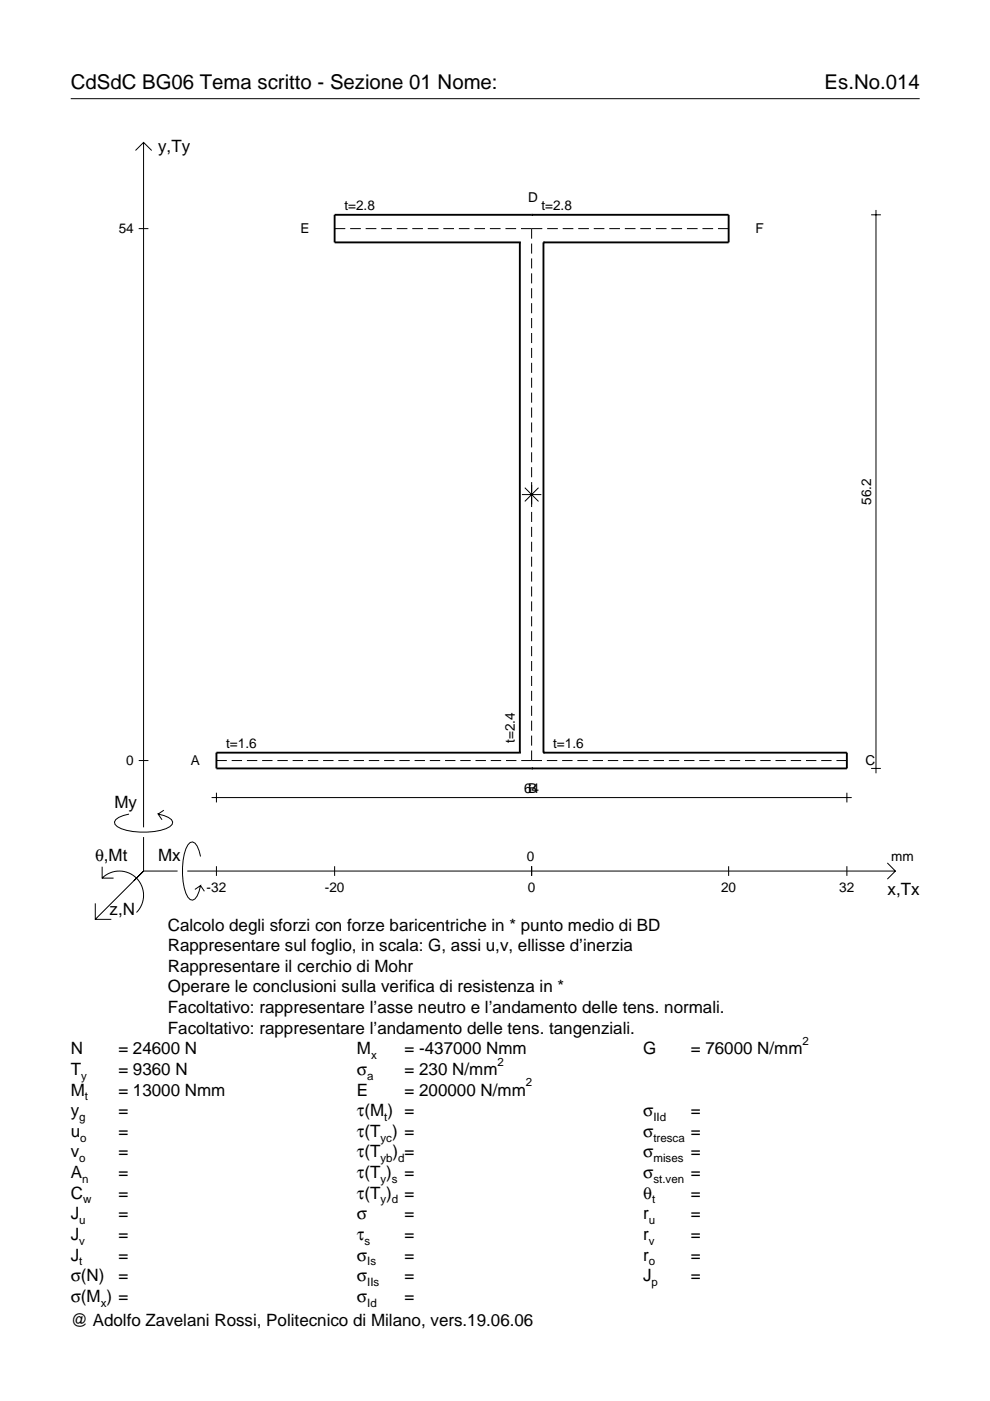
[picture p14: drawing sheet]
<svg xmlns="http://www.w3.org/2000/svg" width="210mm" height="297mm" viewBox="0 0 210 297" stroke-linecap="round" stroke-linejoin="round" font-family="sans-serif">
<defs><g id="words">
<g font-size="4.3">
<text x="15" y="18.9">CdSdC BG06 Tema scritto - Sezione 01 Nome:</text>
<text x="174.8" y="18.9">Es.No.014</text>
</g>
<g font-size="3.6">
<text x="33.5" y="32.3">y,Ty</text>
<text x="24.3" y="171.3">My</text>
<text x="20.1" y="182.6">θ,Mt</text>
<text x="33.5" y="182.6">Mx</text>
<text x="188.2" y="189.8">x,Tx</text>
<text x="23.2" y="193.9">z,N</text>
<text x="35.6" y="197.3">Calcolo degli sforzi con forze baricentriche in * punto medio di BD</text>
<text x="35.6" y="201.7">Rappresentare sul foglio, in scala: G, assi u,v, ellisse d’inerzia</text>
<text x="35.6" y="206">Rappresentare il cerchio di Mohr</text>
<text x="35.6" y="210.4">Operare le conclusioni sulla verifica di resistenza in *</text>
<text x="35.6" y="214.8">Facoltativo: rappresentare l’asse neutro e l’andamento delle tens. normali.</text>
<text x="35.6" y="219.2">Facoltativo: rappresentare l’andamento delle tens. tangenziali.</text>
<text x="15" y="223.5">N</text>
<text x="15" y="227.9">T</text>
<text x="25.1" y="227.9">= 9360 N</text>
<text x="25.1" y="223.5">= 24600 N</text>
<text x="75.7" y="227.9">σ</text>
<text x="75.7" y="223.5">M</text>
<text x="85.8" y="223.5">= -437000 Nmm</text>
<text x="85.8" y="227.9">= 230 N/mm</text>
<text x="136.4" y="223.5">G</text>
<text x="146.5" y="223.5">= 76000 N/mm</text>
<text x="15" y="232.3">M</text>
<text x="25.1" y="232.3">= 13000 Nmm</text>
<text x="75.7" y="232.3">E</text>
<text x="85.8" y="232.3">= 200000 N/mm</text>
<text x="15" y="236.7">y</text>
<text x="25.1" y="236.7">=</text>
<text x="75.7" y="236.7">τ(M ) =</text>
<text x="136.4" y="236.7">σ</text>
<text x="146.5" y="236.7">=</text>
<text x="15" y="241">u</text>
<text x="15" y="245.4">v</text>
<text x="25.1" y="241">=</text>
<text x="25.1" y="245.4">=</text>
<text x="75.7" y="245.4">τ(T</text>
<text x="75.7" y="241">τ(T ) =</text>
<text x="83.3" y="245.4">) =</text>
<text x="136.4" y="241">σ</text>
<text x="136.4" y="245.4">σ</text>
<text x="146.5" y="241">=</text>
<text x="146.5" y="245.4">=</text>
<text x="15" y="249.8">A</text>
<text x="25.1" y="249.8">=</text>
<text x="75.7" y="249.8">τ(T )</text>
<text x="85.8" y="249.8">=</text>
<text x="136.4" y="249.8">σ</text>
<text x="146.5" y="249.8">=</text>
<text x="15" y="254.2">C</text>
<text x="25.1" y="254.2">=</text>
<text x="75.7" y="254.2">τ(T )</text>
<text x="85.8" y="254.2">=</text>
<text x="136.4" y="254.2">θ</text>
<text x="146.5" y="254.2">=</text>
<text x="15" y="258.5">J</text>
<text x="15" y="262.9">J</text>
<text x="25.1" y="258.5">=</text>
<text x="25.1" y="262.9">=</text>
<text x="75.7" y="258.5">σ</text>
<text x="75.7" y="262.9">τ</text>
<text x="85.8" y="262.9">=</text>
<text x="85.8" y="258.5">=</text>
<text x="136.4" y="258.5">r</text>
<text x="136.4" y="262.9">r</text>
<text x="146.5" y="258.5">=</text>
<text x="146.5" y="262.9">=</text>
<text x="15" y="267.3">J</text>
<text x="25.1" y="267.3">=</text>
<text x="75.7" y="267.3">σ</text>
<text x="85.8" y="267.3">=</text>
<text x="136.4" y="267.3">r</text>
<text x="146.5" y="267.3">=</text>
<text x="15" y="271.7">σ(N)</text>
<text x="25.1" y="271.7">=</text>
<text x="75.7" y="271.7">σ</text>
<text x="85.8" y="271.7">=</text>
<text x="136.4" y="271.7">J</text>
<text x="146.5" y="271.7">=</text>
<text x="15" y="281.2">@ Adolfo Zavelani Rossi, Politecnico di Milano, vers.19.06.06</text>
<text x="15" y="276">σ(M ) =</text>
<text x="75.7" y="276">σ</text>
<text x="85.8" y="276">=</text>
</g>
<g font-size="2.9">
<text x="73" y="44.5">t=2.8</text>
<text x="112" y="42.9">D</text>
<text x="114.8" y="44.5">t=2.8</text>
<text x="25.2" y="49.5">54</text>
<text x="63.7" y="49.4">E</text>
<text x="160.2" y="49.4">F</text>
<text x="184.7" y="107" transform="rotate(-90 184.7 107)">56.2</text>
<text x="47.9" y="158.6">t=1.6</text>
<text x="109.2" y="157.5" transform="rotate(-90 109.2 157.5)">t=2.4</text>
<text x="117.3" y="158.6">t=1.6</text>
<text x="26.8" y="162.3">0</text>
<text x="40.4" y="162.2">A</text>
<text x="183.5" y="162.2">C</text>
<text x="111.1" y="168.1">64</text>
<text x="112" y="168">B</text>
<text x="111.7" y="182.6">0</text>
<text x="189" y="182.6">mm</text>
<text x="43.8" y="189.1">-32</text>
<text x="68.9" y="189.1">-20</text>
<text x="111.9" y="189.1">0</text>
<text x="152.9" y="189.1">20</text>
<text x="178" y="189.1">32</text>
</g>
<g font-size="2.4">
<text x="170.2" y="221.5">2</text>
<text x="78.7" y="224.5">x</text>
<text x="105.5" y="225.9">2</text>
<text x="17.2" y="228.9">y</text>
<text x="18" y="233.3">t</text>
<text x="77.9" y="228.9">a</text>
<text x="111.5" y="230.3">2</text>
<text x="16.8" y="237.7">g</text>
<text x="81.5" y="237.7">t</text>
<text x="138.5" y="237.7">IId</text>
<text x="17" y="242">o</text>
<text x="80.7" y="242">yc</text>
<text x="138.5" y="242">tresca</text>
<text x="16.8" y="246.4">o</text>
<text x="17.4" y="250.8">n</text>
<text x="80.7" y="246.4">yb d</text>
<text x="80.7" y="250.8">y s</text>
<text x="138.5" y="246.4">mises</text>
<text x="138.5" y="250.8">st.ven</text>
<text x="17.6" y="255.2">w</text>
<text x="80.7" y="255.2">y d</text>
<text x="138.2" y="255.2">t</text>
<text x="16.8" y="259.5">u</text>
<text x="16.8" y="263.9">v</text>
<text x="77.3" y="263.9">s</text>
<text x="137.6" y="259.5">u</text>
<text x="137.6" y="263.9">v</text>
<text x="16.8" y="268.3">t</text>
<text x="77.9" y="268.3">Is</text>
<text x="137.6" y="268.3">o</text>
<text x="77.9" y="272.7">IIs</text>
<text x="138.2" y="272.7">p</text>
<text x="21.4" y="277">x</text>
<text x="77.9" y="277">Id</text>
</g>
</g></defs>
<g fill="none" stroke="#000" stroke-width=".21">
<path d="M15 20.9h180M28.7 31.9l1.7-1.7 1.8 1.7M30.4 30.2v145.2M29.4 48.5h2.1M70.9 48.5h2.3M74.2 48.5h2.3M77.5 48.5h2.3M80.8 48.5h2.3M84.1 48.5h2.3M87.4 48.5h2.3M90.7 48.5h2.3M94 48.5h2.3"/>
<path d="M97.3 48.5h2.2M100.6 48.5h2.2M103.9 48.5h2.2M107.2 48.5h2.2M110.5 48.5h4.5M112.7 48.5v2.1M112.7 51.6v2.2M112.7 54.8v2.1M112.7 58v2.1M116 48.5h2.3M119.3 48.5h2.3M122.6 48.5h2.3"/>
<path d="M125.9 48.5h2.2M129.2 48.5h2.2M132.5 48.5h2.2M135.8 48.5h2.2M139.1 48.5h2.2M142.3 48.5h2.3M145.6 48.5h2.3M148.9 48.5h2.3M152.2 48.5h2.3M184.7 45.5h2.1M185.7 44.5v119.5M112.7 61.1v2.1"/>
<path d="M112.7 64.3v2.1M112.7 67.4v2.2M112.7 70.6v2.1M112.7 73.8v2.1M112.7 76.9v2.2M112.7 80.1v2.1M112.7 83.2v2.2M112.7 86.4v2.1M112.7 89.6v2.1M112.7 92.7v2.2M112.7 95.9v2.1M112.7 99.1v2.1"/>
<path d="M110.7 104.9h4.1M111.3 103.4l2.9 2.9M112.7 102.2v5.3M112.7 108.5v2.2M112.7 111.7v2.1M112.7 114.9v2.1M112.7 118v2.2M114.2 103.4l-2.9 2.9M112.7 121.2v2.1M112.7 124.3v2.2M112.7 127.5v2.1M112.7 130.7v2.1"/>
<path d="M112.7 133.8v2.2M112.7 137v2.1M112.7 140.2v2.1M112.7 143.3v2.1M112.7 146.5v2.1M112.7 149.6v2.2M112.7 152.8v2.1M112.7 156v2.1M112.7 159.1v2.2M27.3 172.6a3.6 3.6 0 0 0-3 1.7l.1 .5a5.7 5.7 0 0 0 3.8 1.5 13.3 13.3 0 0 0 7.8-1l.5-.5 .1-.5a3.6 3.6 0 0 0-3.1-1.7l.8 1.2M29.4 161.3h2.1M30.4 177.5v7.2"/>
<path d="M34.7 171.8l-1.2 .8M44.9 169.1h135.7M45.9 161.3h2.2M45.9 168.1v2M49.1 161.3h2.2M52.3 161.3h2.2M55.6 161.3h2.2M58.8 161.3h2.2M62 161.3h2.2M65.3 161.3h2.2M68.5 161.3h2.2M71.7 161.3h2.2"/>
<path d="M75 161.3h2.2M78.2 161.3h2.2M81.4 161.3h2.2M84.7 161.3h2.2M87.9 161.3h2.2M91.1 161.3h2.2M94.4 161.3h2.2M97.6 161.3h2.2M100.8 161.3h2.2M104.1 161.3h2.2M107.3 161.3h2.2M110.5 161.3h4.4"/>
<path d="M115.9 161.3h2.3M119.2 161.3h2.2M122.4 161.3h2.2M125.6 161.3h2.2M128.9 161.3h2.2M132.1 161.3h2.2M135.3 161.3h2.2M138.6 161.3h2.2M141.8 161.3h2.2M145 161.3h2.2M148.3 161.3h2.2M151.5 161.3h2.2"/>
<path d="M154.7 161.3h2.2M158 161.3h2.2M161.2 161.3h2.2M164.4 161.3h2.2M167.7 161.3h2.2M170.9 161.3h2.2M174.1 161.3h2.2M177.3 161.3h2.3M179.6 168.1v2M184.7 162.9h2.1M20.2 191.5v3.4h3.4M21.7 186.2a5.1 5.1 0 0 1 7.2 0 5.1 5.1 0 0 1 0 7.3"/>
<path d="M21.7 183.8v2.4h2.4M30.4 184.7l-10.2 10.2M30.4 184.7l-2 2M30.4 184.7h7.2M39.7 184.7h150.1M42.5 181.6a3.6 3.6 0 0 0-1.7-3.1l-.5 .1a5.7 5.7 0 0 0-1.5 3.8 13.3 13.3 0 0 0 1 7.8l.5 .5 .5 .2a3.6 3.6 0 0 0 1.7-3.1l-1.2 .8M42.5 187.8l.8 1.2M45.9 183.7v2M70.9 183.7v2M112.7 183.7v2M154.5 183.7v2M179.6 183.7v2"/>
<path d="M188.1 183l1.7 1.7-1.7 1.7"/>
</g>
<path d="M110.2 51.4h.1M110.2 51.4v108.2M110.2 51.4h-39.3v-5.9h83.6v5.9h-39.3M112.7 45.5h.1M115.2 51.4h.1M115.2 51.4v108.2M110.2 159.6h.1M110.2 159.6h-64.3v3.3h133.7v-3.3h-64.4M115.2 159.6h.1M112.7 162.9h.1" fill="none" stroke="#000" stroke-width=".4"/>
<use href="#words"/>
</svg>
